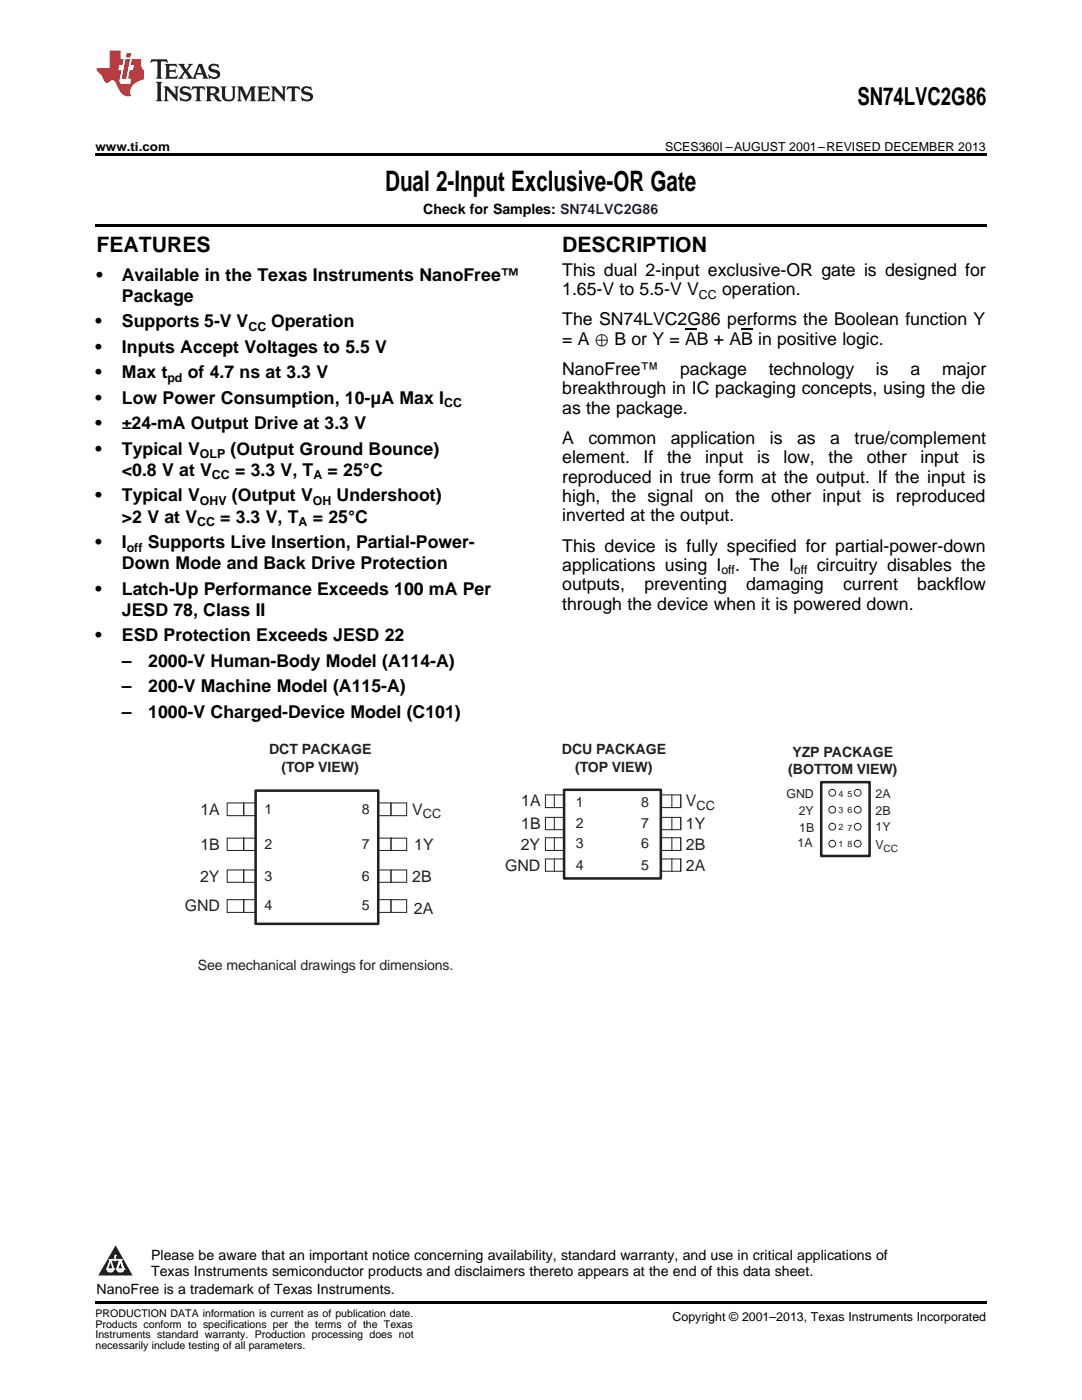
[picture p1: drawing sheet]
<svg xmlns="http://www.w3.org/2000/svg" width="216mm" height="279mm" viewBox="0 0 216 279" stroke-linecap="round" stroke-linejoin="round" font-family="sans-serif">
<defs><g id="words">
<text font-size="5.6" x="76.8" y="38.1">Dual 2-Input Exclusive-OR Gate</text>
<text font-size="4.9" x="171.1" y="21">SN74LVC2G86</text>
<g font-size="4.2">
<text x="19.2" y="50.3">FEATURES</text>
<text x="112.2" y="50.3">DESCRIPTION</text>
</g>
<g font-size="3.5">
<text x="19.2" y="56">•</text>
<text x="24.3" y="56">Available in the Texas Instruments NanoFree™</text>
<text x="112.2" y="55">This dual 2-input exclusive-OR gate is designed for</text>
<text x="112.2" y="58.9">1.65-V to 5.5-V V</text>
<text x="144.1" y="58.9">operation.</text>
<text x="19" y="65.3">•</text>
<text x="24.3" y="60.3">Package</text>
<text x="24.3" y="65.3">Supports 5-V V</text>
<text x="54.1" y="65.3">Operation</text>
<text x="112.2" y="64.9">The SN74LVC2G86 performs the Boolean function Y</text>
<text x="19" y="70.4">•</text>
<text x="24.3" y="70.4">Inputs Accept Voltages to 5.5 V</text>
<text x="112.2" y="68.8">= A ⊕ B or Y = AB + AB in positive logic.</text>
<text x="19" y="75.5">•</text>
<text x="24.3" y="75.5">Max t</text>
<text x="37.5" y="75.5">of 4.7 ns at 3.3 V</text>
<text x="112.2" y="74.8">NanoFree™</text>
<text x="135.7" y="74.8">package</text>
<text x="153.4" y="74.8">technology</text>
<text x="174.8" y="74.8">is</text>
<text x="181.7" y="74.8">a</text>
<text x="188" y="74.8">major</text>
<text x="19" y="80.6">•</text>
<text x="24.3" y="80.6">Low Power Consumption, 10-μA Max I</text>
<text x="112.2" y="78.7">breakthrough in IC packaging concepts, using the die</text>
<text x="112.2" y="82.5">as the package.</text>
<text x="19" y="85.7">•</text>
<text x="24.3" y="85.7">±24-mA Output Drive at 3.3 V</text>
<text x="112.2" y="88.5">A</text>
<text x="117.4" y="88.5">common</text>
<text x="133.8" y="88.5">application</text>
<text x="153.6" y="88.5">is</text>
<text x="159" y="88.5">as</text>
<text x="165.7" y="88.5">a</text>
<text x="170.5" y="88.5">true/complement</text>
<text x="19" y="90.7">•</text>
<text x="24.3" y="90.7">Typical V</text>
<text x="24.3" y="95">&lt;0.8 V at V</text>
<text x="46" y="90.7">(Output Ground Bounce)</text>
<text x="46.9" y="95">= 3.3 V, T</text>
<text x="65.4" y="95">= 25°C</text>
<text x="112.2" y="92.4">element.</text>
<text x="128.4" y="92.4">If</text>
<text x="133.1" y="92.4">the</text>
<text x="140.7" y="92.4">input</text>
<text x="151.1" y="92.4">is</text>
<text x="156.3" y="92.4">low,</text>
<text x="165.3" y="92.4">the</text>
<text x="172.9" y="92.4">other</text>
<text x="183.7" y="92.4">input</text>
<text x="194" y="92.4">is</text>
<text x="19" y="100">•</text>
<text x="24.3" y="100">Typical V</text>
<text x="46.3" y="100">(Output V</text>
<text x="67.2" y="100">Undershoot)</text>
<text x="112.2" y="96.3">reproduced in true form at the output. If the input is</text>
<text x="112.2" y="100.2">high, the signal on the other input is reproduced</text>
<text x="24.3" y="104.3">&gt;2 V at V</text>
<text x="44" y="104.3">= 3.3 V, T</text>
<text x="62.4" y="104.3">= 25°C</text>
<text x="112.2" y="104.1">inverted at the output.</text>
<text x="19" y="109.4">•</text>
<text x="24.3" y="109.4">I</text>
<text x="24.3" y="113.6">Down Mode and Back Drive Protection</text>
<text x="29.5" y="109.4">Supports Live Insertion, Partial-Power-</text>
<text x="112.2" y="110.1">This device is fully specified for partial-power-down</text>
<text x="112.2" y="113.9">applications using I</text>
<text x="146.7" y="113.9">. The I</text>
<text x="163" y="113.9">circuitry disables the</text>
<text x="19" y="118.7">•</text>
<text x="24.3" y="118.7">Latch-Up Performance Exceeds 100 mA Per</text>
<text x="112.2" y="117.8">outputs,</text>
<text x="128.6" y="117.8">preventing</text>
<text x="148.9" y="117.8">damaging</text>
<text x="168.2" y="117.8">current</text>
<text x="183" y="117.8">backflow</text>
<text x="24.3" y="122.9">JESD 78, Class II</text>
<text x="112.2" y="121.7">through the device when it is powered down.</text>
<text x="19" y="128">•</text>
<text x="24.3" y="128">ESD Protection Exceeds JESD 22</text>
<text x="24.3" y="133.1">–</text>
<text x="29.6" y="133.1">2000-V Human-Body Model (A114-A)</text>
<text x="24.3" y="138.1">–</text>
<text x="24.3" y="143.2">–</text>
<text x="29.6" y="138.1">200-V Machine Model (A115-A)</text>
<text x="29.6" y="143.2">1000-V Charged-Device Model (C101)</text>
</g>
<g font-size="3.2" fill="#231f20">
<text x="104" y="160.9">1A</text>
<text x="136.9" y="160.9">V</text>
<text x="40" y="162.6">1A</text>
<text x="82.2" y="162.6">V</text>
<text x="104" y="165.4">1B</text>
<text x="136.9" y="165.4">1Y</text>
<text x="40" y="169.7">1B</text>
<text x="82.7" y="169.7">1Y</text>
<text x="100.8" y="173.9">GND</text>
<text x="103.9" y="169.6">2Y</text>
<text x="136.9" y="173.9">2A</text>
<text x="136.9" y="169.6">2B</text>
<text x="39.9" y="176.1">2Y</text>
<text x="82.2" y="176.1">2B</text>
<text x="36.9" y="181.8">GND</text>
<text x="82.6" y="182.4">2A</text>
</g>
<g font-size="2.8">
<text x="84.5" y="42.7">Check for Samples: SN74LVC2G86</text>
<text x="30.2" y="251.5">Please be aware that an important notice concerning availability, standard warranty, and use in critical applications of</text>
<text x="30.2" y="254.7">Texas Instruments semiconductor products and disclaimers thereto appears at the end of this data sheet.</text>
<text x="19.3" y="258.2">NanoFree is a trademark of Texas Instruments.</text>
</g>
<g font-size="2.8" fill="#231f20">
<text x="53.7" y="150.5">DCT PACKAGE</text>
<text x="56.2" y="154.1">(TOP VIEW)</text>
<text x="112.1" y="150.5">DCU PACKAGE</text>
<text x="114.8" y="154.1">(TOP VIEW)</text>
<text x="157.3" y="154.5">(BOTTOM VIEW)</text>
<text x="158.1" y="151">YZP PACKAGE</text>
<text x="114.9" y="161">1</text>
<text x="128" y="161">8</text>
<text x="52.8" y="162.5">1</text>
<text x="72.2" y="162.5">8</text>
<text x="114.9" y="165.2">2</text>
<text x="128" y="165.2">7</text>
<text x="52.8" y="169.5">2</text>
<text x="72.2" y="169.5">7</text>
<text x="114.9" y="169.3">3</text>
<text x="114.9" y="173.6">4</text>
<text x="128" y="173.6">5</text>
<text x="128" y="169.3">6</text>
<text x="52.8" y="175.8">3</text>
<text x="72.2" y="175.9">6</text>
<text x="52.8" y="181.7">4</text>
<text x="72.2" y="181.7">5</text>
<text x="39.5" y="193.5">See mechanical drawings for dimensions.</text>
</g>
<g font-size="2.5">
<text x="19" y="30.1">www.ti.com</text>
<text x="132.7" y="30.1">SCES360I –AUGUST 2001–REVISED DECEMBER 2013</text>
<text x="139.5" y="59.6">CC</text>
<text x="49.6" y="66">CC</text>
<text x="33.4" y="76.2">pd</text>
<text x="88.6" y="81.3">CC</text>
<text x="39.9" y="91.4">OLP</text>
<text x="42.3" y="95.7">CC</text>
<text x="62.5" y="95.7">A</text>
<text x="39.9" y="100.8">OHV</text>
<text x="62.4" y="100.8">OH</text>
<text x="39.3" y="105">CC</text>
<text x="59.6" y="105">A</text>
<text x="25.3" y="110.1">off</text>
<text x="143.9" y="114.7">off</text>
<text x="158.4" y="114.7">off</text>
<text x="134.2" y="263.6">Copyright © 2001–2013, Texas Instruments Incorporated</text>
</g>
<g font-size="2.5" fill="#231f20">
<text x="139" y="161.6">CC</text>
<text x="156.9" y="159.3">GND</text>
<text x="174.7" y="159.2">2A</text>
<text x="84.4" y="163.3">CC</text>
<text x="159.4" y="162.7">2Y</text>
<text x="159.5" y="166">1B</text>
<text x="174.7" y="162.7">2B</text>
<text x="174.7" y="165.8">1Y</text>
<text x="159.1" y="169.1">1A</text>
<text x="174.7" y="169.5">V</text>
</g>
<g font-size="2.1">
<text x="19" y="262.9">PRODUCTION DATA information is current as of publication date.</text>
<text x="19" y="265">Products conform to specifications per the terms of the Texas</text>
<text x="19" y="267.1">Instruments standard warranty. Production processing does not</text>
<text x="19" y="269.2">necessarily include testing of all parameters.</text>
</g>
<text font-size="2" fill="#231f20" x="176.3" y="170">CC</text>
<g font-size="1.8" fill="#231f20">
<text x="167.3" y="159">4</text>
<text x="169.1" y="159">5</text>
<text x="167.3" y="165.6">2</text>
<text x="167.3" y="162.3">3</text>
<text x="169.1" y="162.3">6</text>
<text x="169.1" y="165.7">7</text>
<text x="167.3" y="169.1">1</text>
<text x="169.1" y="169.1">8</text>
</g>
<g font-size=".4" fill="#fff">
<text x="19" y="50.2">1</text>
<text x="19" y="258.2">2</text>
</g>
</g></defs>
<path d="M19 259.7h177.8v.5h-177.8z" fill="#000"/>
<path d="M23.1 248.5l3.4 6.1h-6.9z" fill="#231f20"/>
<path d="M21.4 253.3h1.2l-.3 .5h-.3a.55 .55 0 0 1-.6-.5z" fill-rule="evenodd" fill="#fff"/>
<path d="M21.4 253.3h1.2l-.3 .5h-.3a.55 .55 0 0 1-.6-.5z" fill="none" stroke="#231f20" stroke-width=".34"/>
<path d="M21.4 253.3l1.2 .1-.3 .4h-.5z" fill="none" stroke="#fff" stroke-width=".34"/>
<path d="M23 251.5h.1" fill="none" stroke="#fff" stroke-width=".34"/>
<path d="M23 250.6v.9z" fill="#fff"/>
<path d="M23 250.6v.9z" fill="none" stroke="#fff" stroke-width=".34"/>
<circle cx="23" cy="250.6" r=".17" fill="#fff"/>
<path d="M21.9 251.4h.1" fill="none" stroke="#fff" stroke-width=".34"/>
<path d="M21.9 251.4h2.3z" fill="#fff"/>
<path d="M21.9 251.4h2.3z" fill="none" stroke="#fff" stroke-width=".34"/>
<circle cx="24.2" cy="251.4" r=".17" fill="#fff"/>
<path d="M23.3 253.3h.1" fill="none" stroke="#fff" stroke-width=".34"/>
<path d="M24 251.4l-.7 1.9z" fill="#fff"/>
<path d="M24 251.4l-.7 1.9z" fill="none" stroke="#fff" stroke-width=".34"/>
<path d="M24 251.4l.7 1.9z" fill="#fff"/>
<path d="M24 251.4l.7 1.9z" fill="none" stroke="#fff" stroke-width=".34"/>
<path d="M24.6 253.3h.1" fill="none" stroke="#fff" stroke-width=".34"/>
<circle cx="21.4" cy="253.3" r=".17" fill="#fff"/>
<path d="M22.1 251.4l-.7 1.9z" fill="#fff"/>
<path d="M22.1 251.4l-.7 1.9z" fill="none" stroke="#fff" stroke-width=".34"/>
<path d="M22.1 251.4l.5 1.9z" fill="#fff"/>
<path d="M22.1 251.4l.5 1.9z" fill="none" stroke="#fff" stroke-width=".34"/>
<circle cx="22.6" cy="253.3" r=".17" fill="#fff"/>
<path d="M23.4 253.3h1.3a.65 .65 0 0 1-.7 .5 .65 .65 0 0 1-.6-.5z" fill-rule="evenodd" fill="#fff"/>
<path d="M23.4 253.3h1.3a.65 .65 0 0 1-.7 .5 .65 .65 0 0 1-.6-.5z" fill="none" stroke="#231f20" stroke-width=".34"/>
<path d="M23.4 253.3h1.3l-.4 .5h-.6z" fill="none" stroke="#fff" stroke-width=".34"/>
<path d="M23.3 253.3h.1" fill="none" stroke="#fff" stroke-width=".34"/>
<circle cx="24.7" cy="253.3" r=".17" fill="#fff"/>
<g fill="none" stroke="#231f20" stroke-width=".2">
<path d="M45.3 167.3h35.8v2.4h-35.8zM45.3 160.2h35.8v2.6h-35.8zM45.3 173.6h35.8v2.5h-35.8zM45.3 179.5h35.8v2.6h-35.8zM48.6 160.2v2.6M48.6 167.2v2.5M48.6 173.6v2.5M48.6 179.5v2.6M78 160.2v2.6M78 167.2v2.5M78 173.6v2.5M78 179.5v2.6"/>
<path d="M108.8 167.2h27v2.5h-27zM108.8 171.4h27v2.5h-27zM110.6 167.2v2.5M110.6 171.4v2.5M134.1 167.2v2.5M134.1 171.4v2.5"/>
</g>
<path d="M51 157.8h24.5v26.6h-24.5z" fill="#fff"/>
<path d="M51 157.8h24.5v26.6h-24.5z" fill="none" stroke="#231f20" stroke-width=".51"/>
<path d="M108.8 158.6h27v2.6h-27zM108.8 163.1h27v2.5h-27zM110.6 163.1v2.5M134.1 163.1v2.5" fill="none" stroke="#231f20" stroke-width=".2"/>
<path d="M112.6 157.6h19.3v17.7h-19.3z" fill="#fff"/>
<path d="M112.6 157.6h19.3v17.7h-19.3z" fill="none" stroke="#231f20" stroke-width=".51"/>
<path d="M110.6 158.6v2.6M134.1 158.6v2.6M135.8 158.6v2.6" fill="none" stroke="#231f20" stroke-width=".2"/>
<path d="M163.9 156.1h9.6v14.7h-9.6z" fill="#fff"/>
<path d="M163.9 156.1h9.6v14.7h-9.6z" fill="none" stroke="#231f20" stroke-width=".51"/>
<path d="M166.2 158.2h.1" fill="none" stroke="#231f20" stroke-width=".2"/>
<circle cx="166.1" cy="158.2" r=".68" fill="#fff"/>
<g fill="none" stroke="#231f20" stroke-width=".2">
<path d="M171.2 158.2h.1"/>
<circle cx="166.1" cy="158.2" r=".68"/>
</g>
<circle cx="171.1" cy="158.2" r=".68" fill="#fff"/>
<g fill="none" stroke="#231f20" stroke-width=".2">
<path d="M171.2 168.4h.1"/>
<circle cx="171.1" cy="158.2" r=".68"/>
</g>
<circle cx="171.1" cy="168.4" r=".68" fill="#fff"/>
<g fill="none" stroke="#231f20" stroke-width=".2">
<path d="M166.2 168.4h.1"/>
<circle cx="171.1" cy="168.4" r=".68"/>
</g>
<circle cx="166.1" cy="168.4" r=".68" fill="#fff"/>
<g fill="none" stroke="#231f20" stroke-width=".2">
<path d="M171.2 161.6h.1"/>
<circle cx="166.1" cy="168.4" r=".68"/>
</g>
<circle cx="171.1" cy="161.6" r=".68" fill="#fff"/>
<g fill="none" stroke="#231f20" stroke-width=".2">
<path d="M166.2 161.6h.1"/>
<circle cx="171.1" cy="161.6" r=".68"/>
</g>
<circle cx="166.1" cy="161.6" r=".68" fill="#fff"/>
<g fill="none" stroke="#231f20" stroke-width=".2">
<path d="M166.2 165h.1"/>
<circle cx="166.1" cy="161.6" r=".68"/>
</g>
<circle cx="166.1" cy="165" r=".68" fill="#fff"/>
<g fill="none" stroke="#231f20" stroke-width=".2">
<path d="M171.2 165h.1"/>
<circle cx="166.1" cy="165" r=".68"/>
</g>
<circle cx="171.1" cy="165" r=".68" fill="#fff"/>
<circle cx="171.1" cy="165" r=".68" fill="none" stroke="#231f20" stroke-width=".2"/>
<path d="M19 30.6h177.8v.5h-177.8zM19 44.7h177.8v.5h-177.8z" fill="#000"/>
<path d="M30.2 11.8l-.2 .8a1.31 1.31 0 0 1 1.4-.3v2.9l-.3 .5h1.3l-.3-.5v-2.7l.3-.3a1.09 1.09 0 0 1 1.1 .4l-.2-.8zM32.9 12.8l.3 .4v2l-.3 .5h2.4l.2-.7a1.48 1.48 0 0 1-1.7 .3v-1l1 .1 .2 .2v-.9l-.2 .3h-1v-.7l.2-.2a1.73 1.73 0 0 1 1.4 .3l-.2-.6zM35.5 12.8l1.2 1.4-.7 1-.5 .5h1.1l-.2-.3 .5-.9 .6 .9-.2 .3h2l-.3-.3 .2-.5h1.2l.2 .5-.2 .3h1.2l-.3-.4-1-2.5h-.6l-1.3 2.7-1-1.4 1.1-1.3h-1l.2 .2-.5 .9-.5-.9 .2-.2zM39.8 13.3l.5 1.3h-1zM41.9 12.9a.83 .83 0 0 0-.3 1 .83 .83 0 0 0 .8 .5l.8 .2 .2 .3a1 1 0 0 1-1 .5 1 1 0 0 1-.8-.6l.1 .9 .2-.1a1.65 1.65 0 0 0 2-.5 .89 .89 0 0 0-.8-1.2l-.8-.2-.2-.3a.91 .91 0 0 1 1.6 .2l-.2-.8h-.4a1.34 1.34 0 0 0-1.2 .1zM31.1 16.3l.3 .5v2.9l-.3 .5h1.3l-.3-.5v-2.9l.3-.5zM32.7 17.2l.2 .5v2l-.2 .5h.9l-.3-.5 .1-1.7 2 2.2v-2.5l.3-.5h-.9l.2 .3v1.4l-1.5-1.7zM36.2 17.4a.83 .83 0 0 0-.3 .9 .83 .83 0 0 0 .8 .6l.8 .2 .2 .3a1 1 0 0 1-1 .5 1 1 0 0 1-.8-.6l.1 .9 .2-.1a1.66 1.66 0 0 0 2-.5 .89 .89 0 0 0-.9-1.2l-.7-.2-.2-.3a.91 .91 0 0 1 1.6 .2l-.2-.9-.4 .1a1.36 1.36 0 0 0-1.2 .1zM38.4 17.2l-.2 .9a.61 .61 0 0 1 1.1-.3v1.9l-.4 .5h1.3l-.3-.5v-1.9l.2-.2a.81 .81 0 0 1 .8 .5l-.1-.9zM41 17.2l.3 .5v2l-.3 .5h1.3l-.3-.3v-.9a.72 .72 0 0 1 .9 .6 .85 .85 0 0 0 1.4 .5l-.5-.3-.5-.7-.3-.3a.78 .78 0 0 0 .7-.7 .78 .78 0 0 0-.7-.8zM42 17.7l.2-.1a.6 .6 0 0 1 .7 .1 .6 .6 0 0 1 .1 .7l-.2 .2h-.8zM44 17.2l.3 .3a3.4 3.4 0 0 0 .3 2.4 1.57 1.57 0 0 0 2.2-.3l.1-2.1 .2-.3h-1l.3 .5v1.5a.76 .76 0 0 1-.7 .7 .76 .76 0 0 1-.8-.7v-1.5l.3-.5zM47.3 17.2l.3 .5v2l-.3 .5h.9l-.2-.5v-1.8l1 2.3 1.1-2.3v1.8l-.2 .5h1.2l-.3-.5v-2l.3-.5h-1.1l-.8 2-.8-2zM51.3 17.2l.3 .5v2l-.3 .5h2.4l.2-.7a1.49 1.49 0 0 1-1.6 .3l-.1-1h1l.3 .3v-.9l-.3 .3h-1v-.7l.3-.2a1.73 1.73 0 0 1 1.4 .3l-.3-.7zM54.1 17.2l.3 .5v2l-.3 .5h1l-.4-.5 .1-1.7 2 2.2v-2.5l.3-.5h-.9l.2 .3v1.4l-1.5-1.7zM57.4 17.2l-.2 .9a.8 .8 0 0 1 1-.5v2.1l-.3 .5h1.3l-.4-.5v-1.9l.2-.2a.81 .81 0 0 1 .9 .5l-.2-.9zM60.4 17.4a.83 .83 0 0 0-.3 .9 .83 .83 0 0 0 .8 .6l.8 .2 .2 .3a1 1 0 0 1-1 .5 1 1 0 0 1-.8-.6l.2 .9 .1-.1a1.66 1.66 0 0 0 2-.5 .89 .89 0 0 0-.8-1.2l-.8-.2-.2-.3a.91 .91 0 0 1 1.6 .2l-.2-.9-.3 .1a1.35 1.35 0 0 0-1.3 .1z" fill="#231f20"/>
<path d="M21.9 10.1v3.5h-2.6a2.13 2.13 0 0 0 .9 1.4l.4 .6a.94 .94 0 0 0 1.1 .9 .75 .75 0 0 1 .6-.5 .75 .75 0 0 1 .7 .4l.5 1a2.1 2.1 0 0 0 2.6 1.7 2.2 2.2 0 0 1 1.7-3l.9-.3v-1.8a1.16 1.16 0 0 1-.5-1v-1.2h-1.9l-.2 1.2h.7l-.3 1h-.6l-.3 1.3v.3l.6 .1-.2 1.1h-.9a.93 .93 0 0 1-1.3-.8l.4-2h-.6l.2-1h.6l.3-1.2h-.6v-1.7zM25.1 11.8l-.8 3.9h.9l.7-3.9zM25.3 10.6l-.2 .9h.9l.2-.9z" fill="#ee1d23"/>
<path d="M136.7 65.7h2.3M147.9 65.7h2.3" fill="none" stroke="#000" stroke-width=".25"/>
<use href="#words"/>
</svg>
